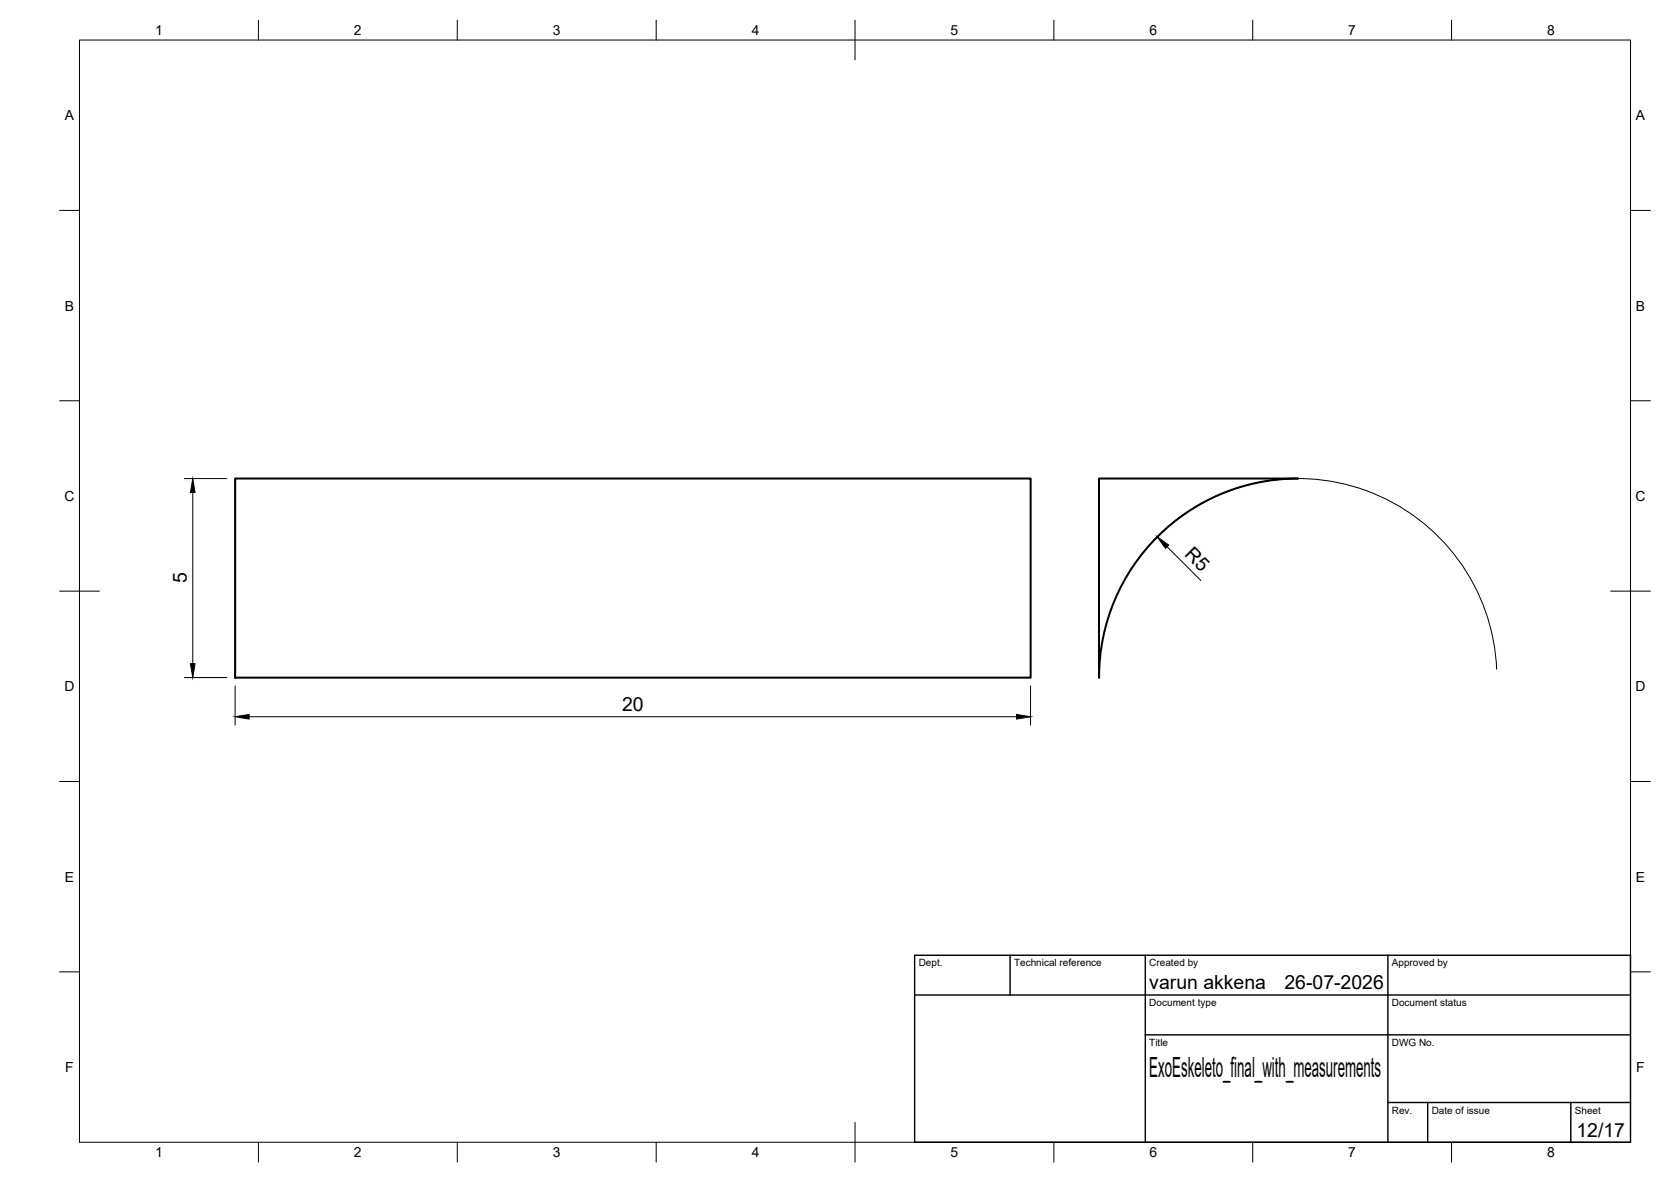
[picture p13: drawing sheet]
<svg xmlns="http://www.w3.org/2000/svg" width="420mm" height="297mm" viewBox="0 0 420 297" stroke-linecap="round" stroke-linejoin="round" font-family="sans-serif">
<defs><g id="words">
<text font-size="7" x="289" y="270.6">ExoEskeleto_final_with_measurements</text>
<g font-size="4.9">
<text x="297.7" y="139.6" transform="rotate(45 297.7 139.6)">R5</text>
<text x="47" y="146.6" transform="rotate(-90 47 146.6)">5</text>
<text x="156.4" y="178.7">20</text>
<text x="289" y="248.5">varun akkena</text>
<text x="323" y="248.5">26-07-2026</text>
<text x="396.4" y="285.7">12/17</text>
</g>
<g font-size="3.5">
<text x="39" y="8.8">1</text>
<text x="89" y="8.8">2</text>
<text x="139" y="8.8">3</text>
<text x="189" y="8.8">4</text>
<text x="239" y="8.8">5</text>
<text x="289" y="8.8">6</text>
<text x="339" y="8.8">7</text>
<text x="389" y="8.8">8</text>
<text x="16.3" y="30.2">A</text>
<text x="411.3" y="30.2">A</text>
<text x="16.3" y="78">B</text>
<text x="411.3" y="78">B</text>
<text x="16.2" y="125.9">C</text>
<text x="411.2" y="125.9">C</text>
<text x="16.2" y="173.7">D</text>
<text x="411.2" y="173.7">D</text>
<text x="16.3" y="221.6">E</text>
<text x="411.3" y="221.6">E</text>
<text x="16.4" y="269.4">F</text>
<text x="411.4" y="269.4">F</text>
<text x="39" y="290.8">1</text>
<text x="89" y="290.8">2</text>
<text x="139" y="290.8">3</text>
<text x="189" y="290.8">4</text>
<text x="239" y="290.8">5</text>
<text x="289" y="290.8">6</text>
<text x="339" y="290.8">7</text>
<text x="389" y="290.8">8</text>
</g>
<g font-size="2.5">
<text x="231" y="242.9">Dept.</text>
<text x="255" y="242.9">Technical reference</text>
<text x="289" y="242.9">Created by</text>
<text x="350" y="242.9">Approved by</text>
<text x="289" y="252.8">Document type</text>
<text x="350" y="252.8">Document status</text>
<text x="289" y="262.9">Title</text>
<text x="350" y="262.9">DWG No.</text>
<text x="350" y="279.9">Rev.</text>
<text x="360" y="279.9">Date of issue</text>
<text x="396" y="279.9">Sheet</text>
</g>
</g></defs>
<!-- layer: Visible -->
<path d="M59.1 120.3h200v50h-200zM276.3 120.3h50a50.1 50.1 0 0 0-50 50z" fill="none" stroke="#000" stroke-width=".51"/>
<!-- layer: BORDER -->
<g fill="none" stroke="#000" stroke-width=".25">
<path d="M20 10.1h390v276.9h-390zM65 5.1v5M115 5.1v5M165 5.1v5M215 5.1v10M265 5.1v5M315 5.1v5M365 5.1v5M15 52.9h5M410 52.9h5M15 100.7h5M410 100.7h5"/>
<path d="M15 148.6h10M405 148.6h10M15 196.4h5M410 196.4h5M15 244.2h5M410 244.2h5M65 287v5M115 287v5M165 287v5M215 282.1v9.9M265 287v5M315 287v5"/>
<path d="M365 287v5"/>
</g>
<!-- layer: TITLEBLOCK -->
<path d="M230 240.1h180v46.9h-180zM230 250h180M254 240.1v9.9M288 240.1v46.9M349 240.1v46.9M288 260.1h122M349 277.1h61M359 277.1v9.9M395 277.1v9.9" fill="none" stroke="#000" stroke-width=".36"/>
<!-- layer: FD_Dimensions -->
<path d="M46.4 120.3h10.6M48.5 123.8v43M289.5 136.4a50 50 0 0 1 54-13.1 50 50 0 0 1 32.8 44.9M293.5 137.4l8.4 8.5M46.4 170.3h10.6M59.1 172.4v9.8M259.1 172.4v9.8M62.6 180.1h193" fill="none" stroke="#000" stroke-width=".25"/>
<path d="M48.5 120.3l.5 3.5h-1.1zM291 134.9l2.9 2.1-.8 .8zM47.9 166.8h1.1l-.5 3.5zM59.1 180.1l3.5-.6v1.2zM255.6 179.5l3.5 .6-3.5 .6z" fill="#000" stroke="#000" stroke-width=".25"/>
<use href="#words"/>
</svg>
